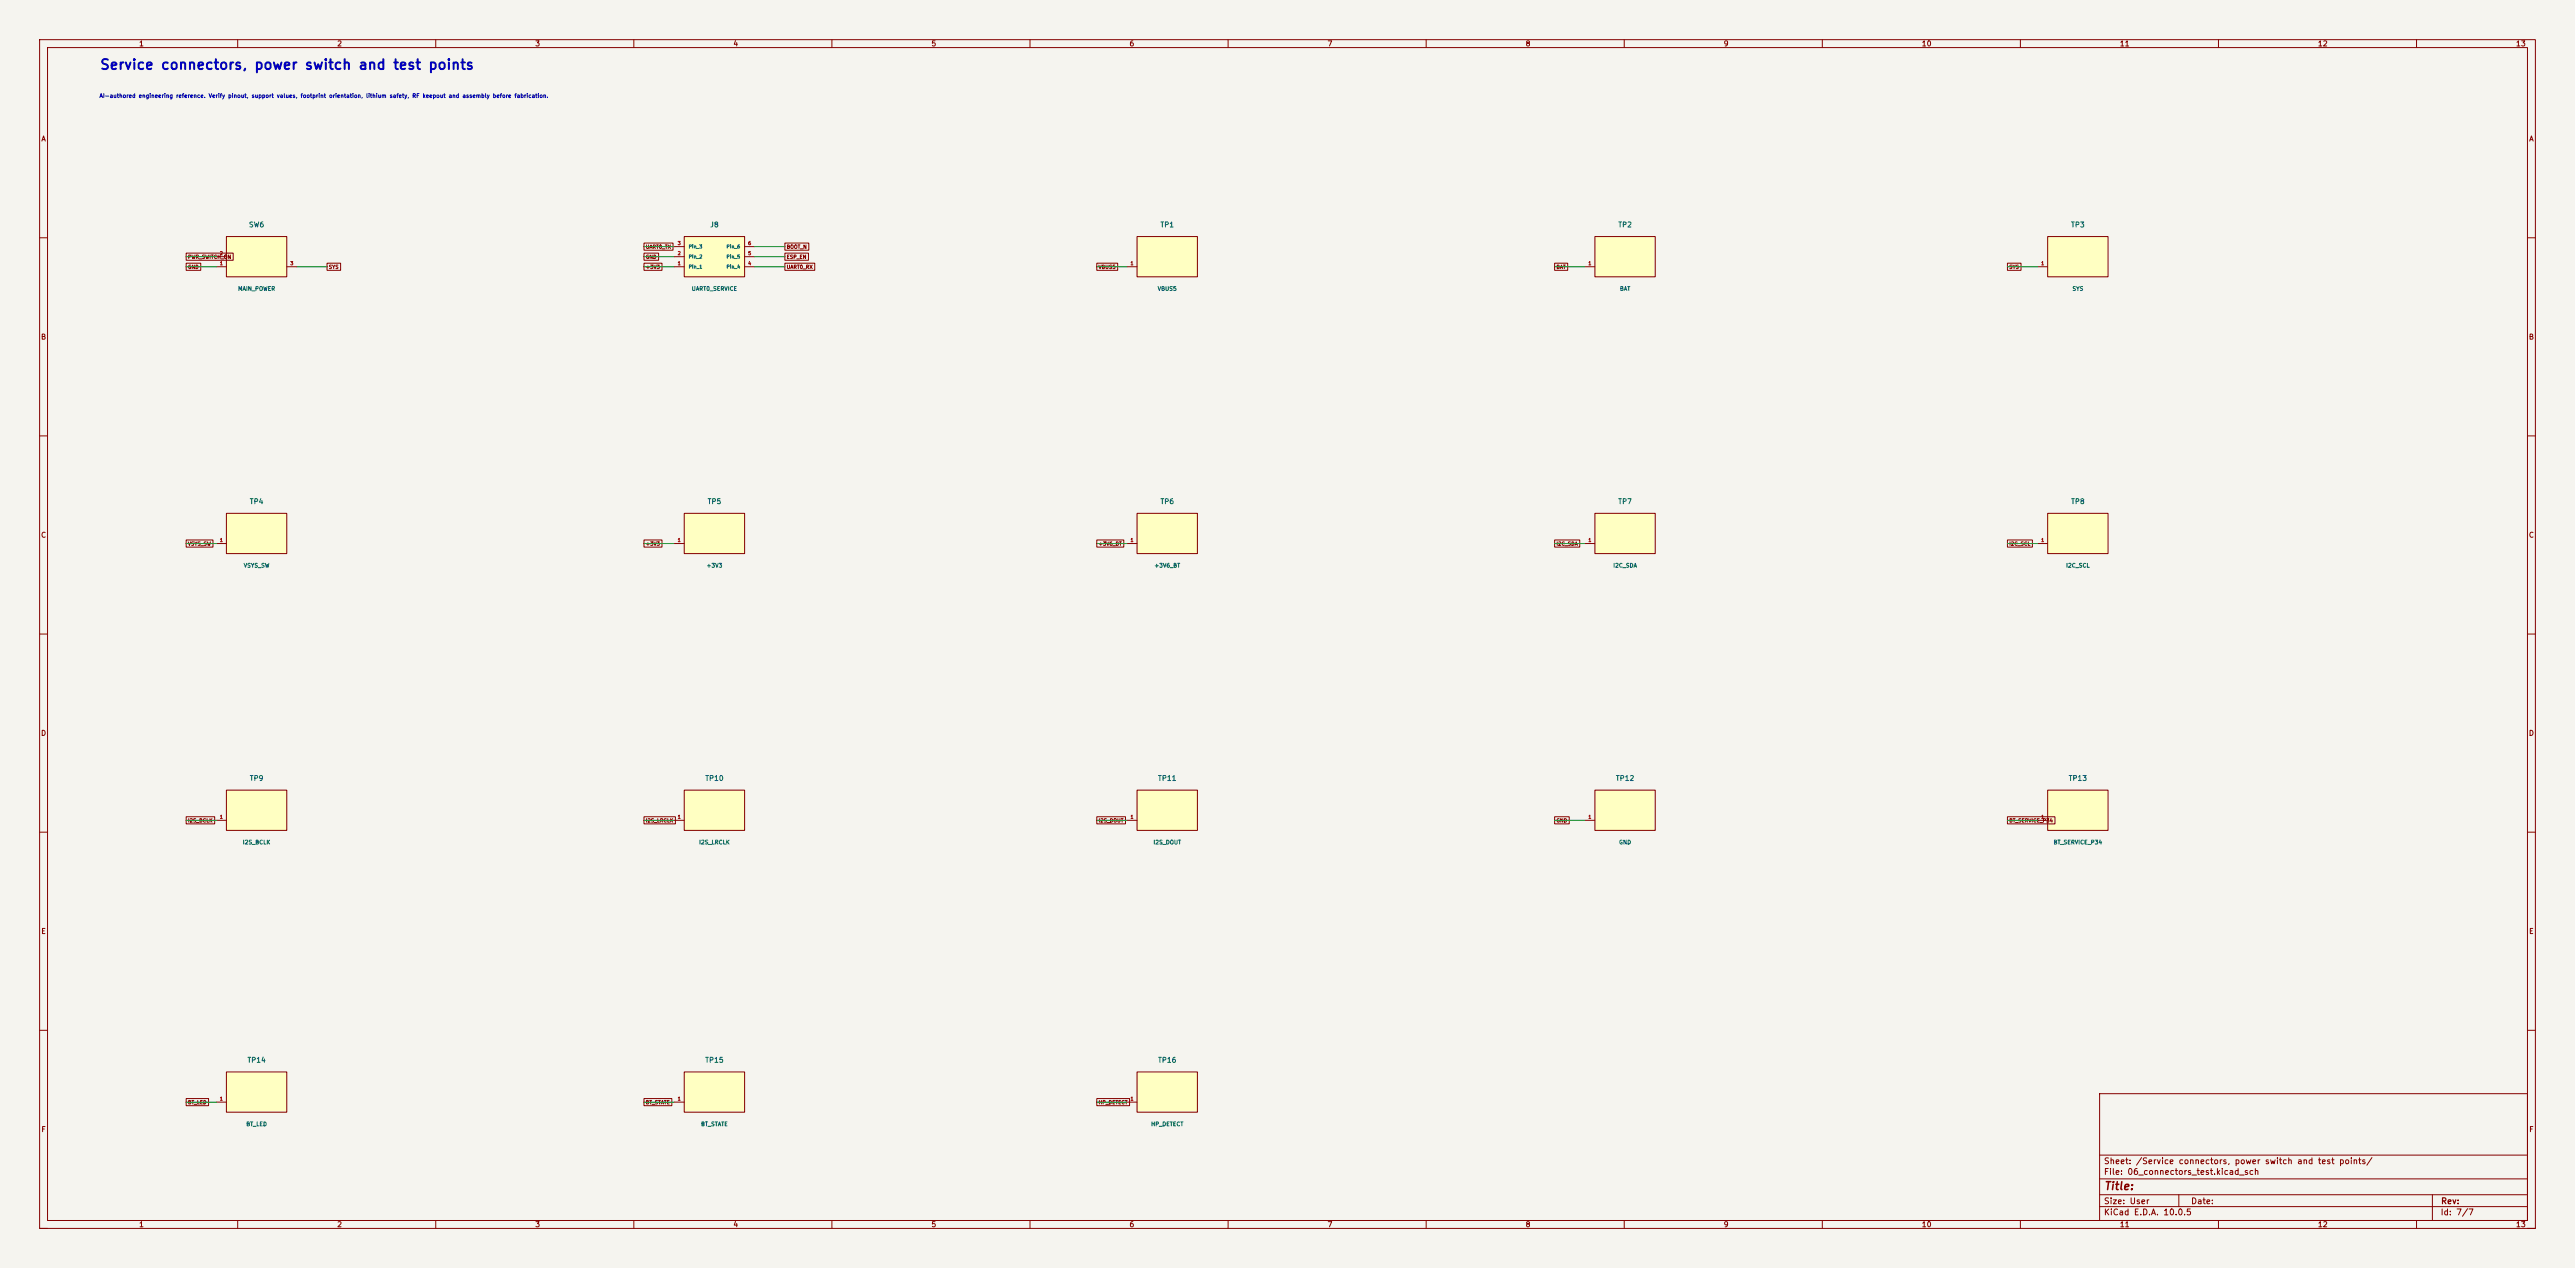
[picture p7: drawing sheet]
<svg xmlns="http://www.w3.org/2000/svg" width="650mm" height="320mm" viewBox="0 0 650 320" stroke-linecap="round" stroke-linejoin="round" font-family="sans-serif">
<defs><g id="words">
<text font-size="2.5" fill="#0000c2" x="25.1" y="18.2">Service connectors, power switch and test points</text>
<text font-size="2" fill="#840000" x="531" y="300.8">Title:</text>
<g font-size="1.5" fill="#840000">
<text x="531" y="296.9">File: 06_connectors_test.kicad_sch</text>
<text x="531" y="294.2">Sheet: /Service connectors, power switch and test points/</text>
<text x="531" y="304.3">Size: User</text>
<text x="553" y="304.3">Date:</text>
<text x="616" y="304.2">Rev:</text>
<text x="531" y="307.1">KiCad E.D.A. 10.0.5</text>
<text x="616" y="307.1">Id: 7/7</text>
</g>
<g font-size="1.3" fill="#840000">
<text x="35" y="12">1</text>
<text x="85" y="12">2</text>
<text x="135" y="12">3</text>
<text x="185" y="12">4</text>
<text x="235" y="12">5</text>
<text x="285" y="12">6</text>
<text x="335" y="12">7</text>
<text x="385" y="12">8</text>
<text x="435" y="12">9</text>
<text x="485" y="12">10</text>
<text x="535" y="12">11</text>
<text x="585" y="12">12</text>
<text x="635" y="12">13</text>
<text x="10.3" y="36">A</text>
<text x="638.3" y="36">A</text>
<text x="10.2" y="86">B</text>
<text x="638.2" y="86">B</text>
<text x="10.2" y="136">C</text>
<text x="638.2" y="136">C</text>
<text x="10.2" y="186">D</text>
<text x="638.2" y="186">D</text>
<text x="10.3" y="236">E</text>
<text x="638.3" y="236">E</text>
<text x="10.3" y="286">F</text>
<text x="638.3" y="286">F</text>
<text x="35" y="310">1</text>
<text x="85" y="310">2</text>
<text x="135" y="310">3</text>
<text x="185" y="310">4</text>
<text x="235" y="310">5</text>
<text x="285" y="310">6</text>
<text x="335" y="310">7</text>
<text x="385" y="310">8</text>
<text x="435" y="310">9</text>
<text x="485" y="310">10</text>
<text x="535" y="310">11</text>
<text x="585" y="310">12</text>
<text x="635" y="310">13</text>
</g>
<g font-size="1.3" fill="#006464">
<text x="62.7" y="57.7">SW6</text>
<text x="179.1" y="57.7">J8</text>
<text x="292.8" y="57.7">TP1</text>
<text x="408.4" y="57.7">TP2</text>
<text x="522.7" y="57.7">TP3</text>
<text x="62.9" y="127.5">TP4</text>
<text x="178.5" y="127.5">TP5</text>
<text x="292.8" y="127.5">TP6</text>
<text x="408.4" y="127.5">TP7</text>
<text x="522.7" y="127.5">TP8</text>
<text x="62.9" y="197.4">TP9</text>
<text x="177.9" y="197.4">TP10</text>
<text x="292.2" y="197.4">TP11</text>
<text x="407.8" y="197.4">TP12</text>
<text x="522.1" y="197.4">TP13</text>
<text x="62.3" y="268.5">TP14</text>
<text x="177.9" y="268.5">TP15</text>
<text x="292.2" y="268.5">TP16</text>
</g>
<text font-size="1" fill="#0000c2" x="25" y="24.9">AI-authored engineering reference. Verify pinout, support values, footprint orientation, lithium safety, RF keepout and assembly before fabrication.</text>
<g font-size="1" fill="#006464">
<text x="60" y="73.6">MAIN_POWER</text>
<text x="174.5" y="73.6">UART0_SERVICE</text>
<text x="292.1" y="73.6">VBUS5</text>
<text x="408.8" y="73.6">BAT</text>
<text x="523" y="73.6">SYS</text>
<text x="61.4" y="143.5">VSYS_SW</text>
<text x="178.2" y="143.5">+3V3</text>
<text x="291.3" y="143.5">+3V6_BT</text>
<text x="407.1" y="143.5">I2C_SDA</text>
<text x="521.4" y="143.5">I2C_SCL</text>
<text x="61.2" y="213.3">I2S_BCLK</text>
<text x="176.4" y="213.3">I2S_LRCLK</text>
<text x="291" y="213.3">I2S_DOUT</text>
<text x="408.6" y="213.3">GND</text>
<text x="518.3" y="213.3">BT_SERVICE_P34</text>
<text x="62.1" y="284.4">BT_LED</text>
<text x="176.9" y="284.4">BT_STATE</text>
<text x="290.5" y="284.4">HP_DETECT</text>
</g>
<g font-size=".9" fill="#840000">
<text x="47.3" y="65.5">PWR_SWITCH_ON</text>
<text x="162.9" y="65.5">GND</text>
<text x="162.9" y="63">UART0_TX</text>
<text x="198.5" y="63">BOOT_N</text>
<text x="198.5" y="65.5">ESP_EN</text>
<text x="47.3" y="68.1">GND</text>
<text x="82.9" y="68.1">SYS</text>
<text x="162.9" y="68.1">+3V3</text>
<text x="198.5" y="68.1">UART0_RX</text>
<text x="277.2" y="68.1">VBUS5</text>
<text x="392.8" y="68.1">BAT</text>
<text x="507.1" y="68.1">SYS</text>
<text x="47.3" y="137.9">VSYS_SW</text>
<text x="162.9" y="137.9">+3V3</text>
<text x="277.2" y="137.9">+3V6_BT</text>
<text x="392.8" y="137.9">I2C_SDA</text>
<text x="507.1" y="137.9">I2C_SCL</text>
<text x="47.3" y="207.8">I2S_BCLK</text>
<text x="162.9" y="207.8">I2S_LRCLK</text>
<text x="277.2" y="207.8">I2S_DOUT</text>
<text x="392.8" y="207.8">GND</text>
<text x="507.1" y="207.8">BT_SERVICE_P34</text>
<text x="47.3" y="278.9">BT_LED</text>
<text x="162.9" y="278.9">BT_STATE</text>
<text x="277.2" y="278.9">HP_DETECT</text>
</g>
<g font-size=".9" fill="#a90000">
<text x="55.4" y="64.6">2</text>
<text x="171" y="64.6">2</text>
<text x="171" y="62">3</text>
<text x="188.7" y="64.6">5</text>
<text x="188.7" y="62">6</text>
<text x="55.4" y="67.1">1</text>
<text x="73.2" y="67.1">3</text>
<text x="171" y="67.1">1</text>
<text x="188.7" y="67.1">4</text>
<text x="285.3" y="67.1">1</text>
<text x="400.8" y="67.1">1</text>
<text x="515.1" y="67.1">1</text>
<text x="55.4" y="137">1</text>
<text x="171" y="137">1</text>
<text x="285.3" y="137">1</text>
<text x="400.8" y="137">1</text>
<text x="515.1" y="137">1</text>
<text x="55.4" y="206.8">1</text>
<text x="171" y="206.8">1</text>
<text x="285.3" y="206.8">1</text>
<text x="400.8" y="206.8">1</text>
<text x="515.1" y="206.8">1</text>
<text x="55.4" y="277.9">1</text>
<text x="171" y="277.9">1</text>
<text x="285.3" y="277.9">1</text>
</g>
<g font-size=".9" fill="#006464">
<text x="173.7" y="65.4">Pin_2</text>
<text x="173.7" y="62.9">Pin_3</text>
<text x="183.3" y="65.4">Pin_5</text>
<text x="183.3" y="62.9">Pin_6</text>
<text x="173.7" y="68">Pin_1</text>
<text x="183.3" y="68">Pin_4</text>
</g>
</g></defs>
<path d="M0 0h650v320h-650z" fill="#f5f4ef" stroke="#f5f4ef" stroke-width=".25"/>
<g fill="none" stroke="#840000" stroke-width=".25">
<path d="M10 10h630v300h-630zM12 12h626v296h-626zM60 10v2M110 10v2M160 10v2M210 10v2M260 10v2M310 10v2M360 10v2M410 10v2M460 10v2M510 10v2"/>
<path d="M560 10v2M610 10v2M10 60h2M638 60h2M10 110h2M638 110h2M10 160h2M638 160h2M10 210h2M638 210h2M10 260h2M530 276h108v32h-108z"/>
<path d="M638 260h2M530 297.5h108M530 291.5h108M10 310h2M60 308v2M110 308v2M160 308v2M210 308v2M260 308v2M310 308v2M360 308v2M410 308v2"/>
<path d="M460 308v2M510 308v2M530 304.5h108M530 301.5h108M550 301.5v3M560 308v2M610 308v2M614 301.5v6.5M638 310h2"/>
</g>
<path d="M402.6 199.4h15.2v10.2h-15.2z" fill="#ffffc2"/>
<path d="M402.6 199.4h15.2v10.2h-15.2zM400 207h2.6" fill="none" stroke="#840000" stroke-width=".25"/>
<path d="M172.7 270.5h15.3v10.2h-15.3z" fill="#ffffc2"/>
<path d="M170.2 278.1h2.5M172.7 270.5h15.3v10.2h-15.3z" fill="none" stroke="#840000" stroke-width=".25"/>
<path d="M57.1 270.5h15.3v10.2h-15.3z" fill="#ffffc2"/>
<path d="M54.6 278.1h2.5M57.1 270.5h15.3v10.2h-15.3z" fill="none" stroke="#840000" stroke-width=".25"/>
<path d="M516.9 129.6h15.2v10.1h-15.2z" fill="#ffffc2"/>
<path d="M514.3 137.2h2.6M516.9 129.6h15.2v10.1h-15.2z" fill="none" stroke="#840000" stroke-width=".25"/>
<path d="M516.9 199.4h15.2v10.2h-15.2z" fill="#ffffc2"/>
<path d="M516.9 199.4h15.2v10.2h-15.2zM514.3 207h2.6" fill="none" stroke="#840000" stroke-width=".25"/>
<path d="M57.1 59.7h15.3v10.2h-15.3z" fill="#ffffc2"/>
<path d="M57.1 59.7h15.3v10.2h-15.3zM54.6 67.3h2.5M54.6 64.8h2.5M72.4 67.3h2.5" fill="none" stroke="#840000" stroke-width=".25"/>
<path d="M287 129.6h15.3v10.1h-15.3z" fill="#ffffc2"/>
<path d="M284.5 137.2h2.5M287 129.6h15.3v10.1h-15.3z" fill="none" stroke="#840000" stroke-width=".25"/>
<path d="M287 59.7h15.3v10.2h-15.3z" fill="#ffffc2"/>
<path d="M287 59.7h15.3v10.2h-15.3zM284.5 67.3h2.5" fill="none" stroke="#840000" stroke-width=".25"/>
<path d="M57.1 129.6h15.3v10.1h-15.3z" fill="#ffffc2"/>
<path d="M54.6 137.2h2.5M57.1 129.6h15.3v10.1h-15.3z" fill="none" stroke="#840000" stroke-width=".25"/>
<path d="M287 199.4h15.3v10.2h-15.3z" fill="#ffffc2"/>
<path d="M287 199.4h15.3v10.2h-15.3zM284.5 207h2.5" fill="none" stroke="#840000" stroke-width=".25"/>
<path d="M172.7 59.7h15.3v10.2h-15.3z" fill="#ffffc2"/>
<path d="M172.7 59.7h15.3v10.2h-15.3zM170.2 67.3h2.5M170.2 64.8h2.5M170.2 62.2h2.5M188 67.3h2.5M188 64.8h2.5M188 62.2h2.5" fill="none" stroke="#840000" stroke-width=".25"/>
<path d="M57.1 199.4h15.3v10.2h-15.3z" fill="#ffffc2"/>
<path d="M57.1 199.4h15.3v10.2h-15.3zM54.6 207h2.5" fill="none" stroke="#840000" stroke-width=".25"/>
<path d="M402.6 129.6h15.2v10.1h-15.2z" fill="#ffffc2"/>
<path d="M400 137.2h2.6M402.6 129.6h15.2v10.1h-15.2z" fill="none" stroke="#840000" stroke-width=".25"/>
<path d="M172.7 129.6h15.3v10.1h-15.3z" fill="#ffffc2"/>
<path d="M170.2 137.2h2.5M172.7 129.6h15.3v10.1h-15.3z" fill="none" stroke="#840000" stroke-width=".25"/>
<path d="M172.7 199.4h15.3v10.2h-15.3z" fill="#ffffc2"/>
<path d="M172.7 199.4h15.3v10.2h-15.3zM170.2 207h2.5" fill="none" stroke="#840000" stroke-width=".25"/>
<path d="M402.6 59.7h15.2v10.2h-15.2z" fill="#ffffc2"/>
<path d="M402.6 59.7h15.2v10.2h-15.2zM400 67.3h2.6" fill="none" stroke="#840000" stroke-width=".25"/>
<path d="M516.9 59.7h15.2v10.2h-15.2z" fill="#ffffc2"/>
<path d="M516.9 59.7h15.2v10.2h-15.2zM514.3 67.3h2.6" fill="none" stroke="#840000" stroke-width=".25"/>
<path d="M287 270.5h15.3v10.2h-15.3z" fill="#ffffc2"/>
<g fill="none" stroke="#840000" stroke-width=".25">
<path d="M47 63.9h11.9v1.8h-11.9zM47 66.4h3.7v1.8h-3.7zM82.5 66.4h3.5v1.8h-3.5zM162.6 63.9h3.6v1.8h-3.6zM162.6 66.4h4.5v1.8h-4.5zM162.6 61.3h7.3v1.8h-7.3zM198.1 61.3h6.1v1.8h-6.1zM198.1 66.4h7.6v1.8h-7.6zM198.1 63.9h6v1.8h-6zM276.9 66.4h5.2v1.8h-5.2zM392.4 66.4h3.3v1.8h-3.3zM506.7 66.4h3.5v1.8h-3.5z"/>
<path d="M47 136.3h6.8v1.8h-6.8zM162.6 136.3h4.5v1.8h-4.5zM276.9 136.3h6.8v1.8h-6.8zM392.4 136.3h6.4v1.8h-6.4zM506.7 136.3h6.3v1.8h-6.3zM47 206.1h7.2v1.8h-7.2zM162.6 206.1h7.9v1.8h-7.9zM276.9 206.1h7.2v1.8h-7.2zM392.4 206.1h3.7v1.8h-3.7zM506.7 206.1h12v1.8h-12zM47 277.2h5.6v1.8h-5.6zM162.6 277.2h7v1.8h-7z"/>
<path d="M276.9 277.2h8.2v1.8h-8.2zM284.5 278.1h2.5M287 270.5h15.3v10.2h-15.3z"/>
</g>
<g fill="none" stroke="#009600" stroke-width=".25">
<path d="M47 64.8h7.6M47 67.3h7.6M74.9 67.3h7.6M162.6 64.8h7.6M162.6 62.2h7.6M162.6 67.3h7.6M190.5 64.8h7.6M190.5 62.2h7.6M190.5 67.3h7.6M276.9 67.3h7.6M392.4 67.3h7.6M506.7 67.3h7.6"/>
<path d="M47 137.2h7.6M162.6 137.2h7.6M276.9 137.2h7.6M392.4 137.2h7.6M506.7 137.2h7.6M47 207h7.6M162.6 207h7.6M276.9 207h7.6M392.4 207h7.6M506.7 207h7.6M47 278.1h7.6M162.6 278.1h7.6"/>
<path d="M276.9 278.1h7.6"/>
</g>
<use href="#words"/>
</svg>
